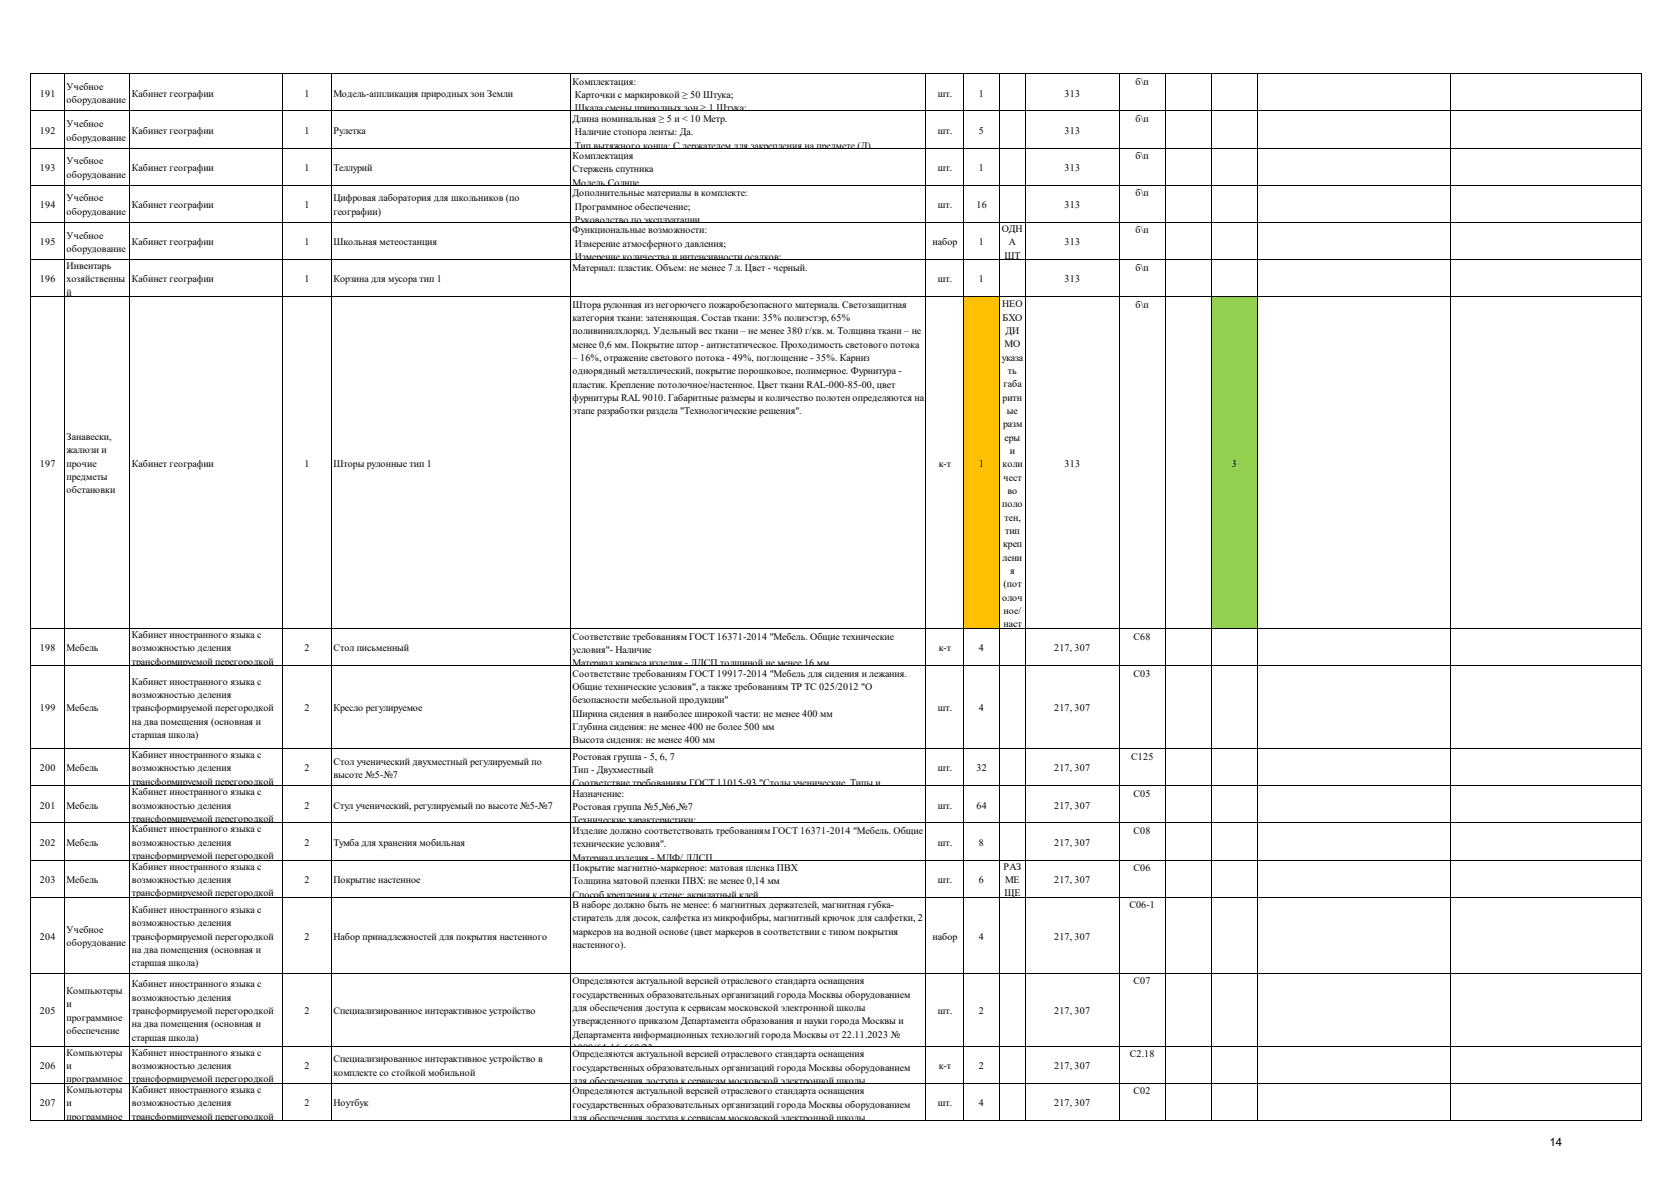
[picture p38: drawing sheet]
<svg xmlns="http://www.w3.org/2000/svg" width="297mm" height="210mm" viewBox="0 0 297 210" stroke-linecap="round" stroke-linejoin="round" font-family="sans-serif">
<defs><g id="words">
<text font-size="2" x="275.4" y="203.8">14</text>
<g font-size="1.8">
<text x="7.1" y="17.2">191</text>
<text x="11.8" y="16">Учебное</text>
<text x="23.4" y="17.2">Кабинет географии</text>
<text x="54.1" y="17.2">1</text>
<text x="59.3" y="17.2">Модель-аппликация природных зон Земли</text>
<text x="101.8" y="15.1">Комплектация:</text>
<text x="102.2" y="17.4">Карточки с маркировкой ≥ 50 Штука;</text>
<text x="166.7" y="17.2">шт.</text>
<text x="174" y="17.2">1</text>
<text x="189.2" y="17.2">313</text>
<text x="201.8" y="15.1">б\п</text>
<text x="7.1" y="23.8">192</text>
<text x="11.8" y="18.4">оборудование</text>
<text x="11.8" y="22.6">Учебное</text>
<text x="23.4" y="23.8">Кабинет географии</text>
<text x="54.1" y="23.8">1</text>
<text x="59.3" y="23.8">Рулетка</text>
<text x="101.8" y="21.7">Длина номинальная ≥ 5 и &lt; 10 Метр.</text>
<text x="102.2" y="19.8">Шкала смены природных зон ≥ 1 Штука;</text>
<text x="166.7" y="23.8">шт.</text>
<text x="174" y="23.8">5</text>
<text x="189.2" y="23.8">313</text>
<text x="201.8" y="21.7">б\п</text>
<text x="11.8" y="25">оборудование</text>
<text x="11.8" y="29.2">Учебное</text>
<text x="101.8" y="28.3">Комплектация</text>
<text x="102.2" y="24">Наличие стопора ленты: Да.</text>
<text x="102.2" y="26.4">Тип вытяжного конца: С держателем для закрепления на предмете (Д)</text>
<text x="201.8" y="28.3">б\п</text>
<text x="7.1" y="30.4">193</text>
<text x="11.8" y="31.6">оборудование</text>
<text x="11.8" y="35.8">Учебное</text>
<text x="23.4" y="30.4">Кабинет географии</text>
<text x="54.1" y="30.4">1</text>
<text x="59.3" y="35.8">Цифровая лаборатория для школьников (по</text>
<text x="59.3" y="30.4">Теллурий</text>
<text x="101.8" y="30.7">Стержень спутника</text>
<text x="101.8" y="33">Модель Солнце</text>
<text x="101.8" y="34.9">Дополнительные материалы в комплекте:</text>
<text x="166.7" y="30.4">шт.</text>
<text x="174" y="30.4">1</text>
<text x="189.2" y="30.4">313</text>
<text x="201.8" y="34.9">б\п</text>
<text x="7.1" y="37">194</text>
<text x="11.8" y="38.2">оборудование</text>
<text x="23.4" y="37">Кабинет географии</text>
<text x="54.1" y="37">1</text>
<text x="59.3" y="38.2">географии)</text>
<text x="101.8" y="41.5">Функциональные возможности:</text>
<text x="102.2" y="37.3">Программное обеспечение;</text>
<text x="102.2" y="39.6">Руководство по эксплуатации</text>
<text x="166.7" y="37">шт.</text>
<text x="173.6" y="37">16</text>
<text x="178" y="41.2">ОДН</text>
<text x="189.2" y="37">313</text>
<text x="201.8" y="41.5">б\п</text>
<text x="7.1" y="43.6">195</text>
<text x="11.8" y="47.8">Инвентарь</text>
<text x="11.8" y="42.4">Учебное</text>
<text x="11.8" y="44.8">оборудование</text>
<text x="23.4" y="43.6">Кабинет географии</text>
<text x="54.1" y="43.6">1</text>
<text x="59.3" y="43.6">Школьная метеостанция</text>
<text x="102.2" y="46.2">Измерение количества и интенсивности осадков;</text>
<text x="102.2" y="43.9">Измерение атмосферного давления;</text>
<text x="165.8" y="43.6">набор</text>
<text x="174" y="43.6">1</text>
<text x="178.6" y="46">ШТ</text>
<text x="179.3" y="43.6">А</text>
<text x="189.2" y="43.6">313</text>
<text x="7.1" y="50.2">196</text>
<text x="11.8" y="50.2">хозяйственны</text>
<text x="11.8" y="52.6">й</text>
<text x="23.4" y="50.2">Кабинет географии</text>
<text x="54.1" y="50.2">1</text>
<text x="59.3" y="50.2">Корзина для мусора тип 1</text>
<text x="101.8" y="48.1">Материал: пластик. Объем: не менее 7 л. Цвет - черный.</text>
<text x="166.7" y="50.2">шт.</text>
<text x="174" y="50.2">1</text>
<text x="189.2" y="50.2">313</text>
<text x="201.8" y="48.1">б\п</text>
<text x="101.8" y="59.4">поливинилхлорид. Удельный вес ткани – не менее 380 г/кв. м. Толщина ткани – не</text>
<text x="101.8" y="54.7">Штора рулонная из негорючего пожаробезопасного материала. Светозащитная</text>
<text x="101.8" y="57.1">категория ткани: затеняющая. Состав ткани: 35% полиэстэр, 65%</text>
<text x="178.1" y="54.6">НЕО</text>
<text x="178.2" y="57">БХО</text>
<text x="178.7" y="59.4">ДИ</text>
<text x="201.8" y="54.7">б\п</text>
<text x="101.8" y="61.8">менее 0,6 мм. Покрытие штор - антистатическое. Проходимость светового потока</text>
<text x="101.8" y="64.2">– 16%, отражение светового потока - 49%, поглощение - 35%. Карниз</text>
<text x="178" y="64.1">указа</text>
<text x="178.6" y="61.7">МО</text>
<text x="101.8" y="66.6">однорядный металлический, покрытие порошковое, полимерное. Фурнитура -</text>
<text x="101.8" y="68.9">пластик. Крепление потолочное/настенное. Цвет ткани RAL-000-85-00, цвет</text>
<text x="101.8" y="71.3">фурнитуры RAL 9010. Габаритные размеры и количество полотен определяются на</text>
<text x="178.2" y="71.2">ритн</text>
<text x="178.4" y="68.8">габа</text>
<text x="179.1" y="66.5">ть</text>
<text x="101.8" y="73.7">этапе разработки раздела &quot;Технологические решения&quot;.</text>
<text x="178.3" y="75.9">разм</text>
<text x="179" y="73.6">ые</text>
<text x="7.1" y="83">197</text>
<text x="11.8" y="78.2">Занавески,</text>
<text x="11.8" y="80.6">жалюзи и</text>
<text x="11.8" y="83">прочие</text>
<text x="23.4" y="83">Кабинет географии</text>
<text x="54.1" y="83">1</text>
<text x="59.3" y="83">Шторы рулонные тип 1</text>
<text x="166.9" y="83">к-т</text>
<text x="174" y="83">1</text>
<text x="178.2" y="83.1">коли</text>
<text x="178.6" y="78.3">еры</text>
<text x="179.5" y="80.7">и</text>
<text x="189.2" y="83">313</text>
<text x="218.9" y="83">3</text>
<text x="11.8" y="85.3">предметы</text>
<text x="11.8" y="87.7">обстановки</text>
<text x="178.4" y="85.4">чест</text>
<text x="179.1" y="87.8">во</text>
<text x="178.1" y="90.2">поло</text>
<text x="178.6" y="92.5">тен,</text>
<text x="178.6" y="94.9">тип</text>
<text x="178.2" y="99.7">лени</text>
<text x="178.3" y="97.3">креп</text>
<text x="178.1" y="106.8">олоч</text>
<text x="178.4" y="104.4">(пот</text>
<text x="179.6" y="102">я</text>
<text x="23.4" y="113.5">Кабинет иностранного языка с</text>
<text x="101.8" y="113.7">Соответствие требованиям ГОСТ 16371-2014 &quot;Мебель. Общие технические</text>
<text x="178.4" y="109.1">ное/</text>
<text x="178.4" y="111.5">наст</text>
<text x="201.5" y="113.7">С68</text>
<text x="7.1" y="115.8">198</text>
<text x="11.8" y="115.8">Мебель</text>
<text x="23.4" y="115.8">возможностью деления</text>
<text x="23.4" y="118.2">трансформируемой перегородкой</text>
<text x="54.1" y="115.8">2</text>
<text x="59.3" y="115.8">Стол письменный</text>
<text x="101.8" y="118.5">Материал каркаса изделия - ЛДСП толщиной не менее 16 мм</text>
<text x="101.8" y="116.1">условия&quot;- Наличие</text>
<text x="166.9" y="115.8">к-т</text>
<text x="174" y="115.8">4</text>
<text x="187.4" y="115.8">217, 307</text>
<text x="23.4" y="121.8">Кабинет иностранного языка с</text>
<text x="23.4" y="124.1">возможностью деления</text>
<text x="101.8" y="120.3">Cоответствие требованиям ГОСТ 19917-2014 &quot;Мебель для сидения и лежания.</text>
<text x="101.8" y="122.7">Общие технические условия&quot;, а также требованиям ТР ТС 025/2012 &quot;О</text>
<text x="101.8" y="125.1">безопасности мебельной продукции&quot;</text>
<text x="201.5" y="120.3">С03</text>
<text x="7.1" y="126.5">199</text>
<text x="11.8" y="126.5">Мебель</text>
<text x="23.4" y="126.5">трансформируемой перегородкой</text>
<text x="23.4" y="128.9">на два помещения (основная и</text>
<text x="23.4" y="131.2">старшая школа)</text>
<text x="54.1" y="126.5">2</text>
<text x="59.3" y="126.5">Кресло регулируемое</text>
<text x="101.8" y="127.4">Ширина сидения в наиболее широкой части: не менее 400 мм</text>
<text x="101.8" y="129.8">Глубина сидения: не менее 400 не более 500 мм</text>
<text x="166.7" y="126.5">шт.</text>
<text x="174" y="126.5">4</text>
<text x="187.4" y="126.5">217, 307</text>
<text x="7.1" y="137.2">200</text>
<text x="11.8" y="137.2">Мебель</text>
<text x="23.4" y="134.8">Кабинет иностранного языка с</text>
<text x="23.4" y="137.2">возможностью деления</text>
<text x="54.1" y="137.2">2</text>
<text x="59.3" y="136">Стол ученический двухместный регулируемый по</text>
<text x="101.8" y="132.2">Высота сидения: не менее 400 мм</text>
<text x="101.8" y="135">Ростовая группа - 5, 6, 7</text>
<text x="101.8" y="137.4">Тип - Двухместный</text>
<text x="166.7" y="137.2">шт.</text>
<text x="173.6" y="137.2">32</text>
<text x="187.4" y="137.2">217, 307</text>
<text x="201.1" y="135">С125</text>
<text x="7.1" y="143.8">201</text>
<text x="11.8" y="143.8">Мебель</text>
<text x="23.4" y="139.5">трансформируемой перегородкой</text>
<text x="23.4" y="141.4">Кабинет иностранного языка с</text>
<text x="23.4" y="143.8">возможностью деления</text>
<text x="54.1" y="143.8">2</text>
<text x="59.3" y="138.3">высоте №5-№7</text>
<text x="59.3" y="143.8">Стул ученический, регулируемый по высоте №5-№7</text>
<text x="101.8" y="139.8">Соответствие требованиям ГОСТ 11015-93 &quot;Столы ученические Типы и</text>
<text x="101.8" y="141.7">Назначение:</text>
<text x="166.7" y="143.8">шт.</text>
<text x="173.6" y="143.8">64</text>
<text x="187.4" y="143.8">217, 307</text>
<text x="201.5" y="141.7">С05</text>
<text x="23.4" y="146.1">трансформируемой перегородкой</text>
<text x="23.4" y="148">Кабинет иностранного языка с</text>
<text x="101.8" y="144">Ростовая группа №5,№6,№7</text>
<text x="101.8" y="146.4">Технические характеристики:</text>
<text x="101.8" y="148.3">Изделие должно соответствовать требованиям ГОСТ 16371-2014 &quot;Мебель. Общие</text>
<text x="201.5" y="148.3">С08</text>
<text x="7.1" y="150.4">202</text>
<text x="11.8" y="150.4">Мебель</text>
<text x="23.4" y="150.4">возможностью деления</text>
<text x="23.4" y="152.7">трансформируемой перегородкой</text>
<text x="23.4" y="154.6">Кабинет иностранного языка с</text>
<text x="54.1" y="150.4">2</text>
<text x="59.3" y="150.4">Тумба для хранения мобильная</text>
<text x="101.8" y="150.6">технические условия&quot;.</text>
<text x="101.8" y="153">Материал изделия - МДФ/ ЛДСП</text>
<text x="101.8" y="154.9">Покрытие магнитно-маркерное: матовая пленка ПВХ</text>
<text x="166.7" y="150.4">шт.</text>
<text x="174" y="150.4">8</text>
<text x="178.4" y="154.6">РАЗ</text>
<text x="187.4" y="150.4">217, 307</text>
<text x="201.5" y="154.9">С06</text>
<text x="7.1" y="157">203</text>
<text x="11.8" y="157">Мебель</text>
<text x="23.4" y="157">возможностью деления</text>
<text x="23.4" y="159.3">трансформируемой перегородкой</text>
<text x="54.1" y="157">2</text>
<text x="59.3" y="157">Покрытие настенное</text>
<text x="101.8" y="157.2">Толщина матовой пленки ПВХ: не менее 0,14 мм</text>
<text x="101.8" y="159.6">Способ крепления к стене: акрилатный клей</text>
<text x="101.8" y="161.5">В наборе должно быть не менее: 6 магнитных держателей, магнитная губка-</text>
<text x="166.7" y="157">шт.</text>
<text x="174" y="157">6</text>
<text x="178.6" y="159.3">ЩЕ</text>
<text x="178.6" y="157">МЕ</text>
<text x="187.4" y="157">217, 307</text>
<text x="200.7" y="161.5">С06-1</text>
<text x="7.1" y="167.1">204</text>
<text x="11.8" y="165.9">Учебное</text>
<text x="23.4" y="162.3">Кабинет иностранного языка с</text>
<text x="23.4" y="164.7">возможностью деления</text>
<text x="23.4" y="167.1">трансформируемой перегородкой</text>
<text x="54.1" y="167">2</text>
<text x="59.3" y="167">Набор принадлежностей для покрытия настенного</text>
<text x="101.8" y="166.2">маркеров на водной основе (цвет маркеров в соответствии с типом покрытия</text>
<text x="101.8" y="163.8">стиратель для досок, салфетка из микрофибры, магнитный крючок для салфетки, 2</text>
<text x="165.8" y="167.1">набор</text>
<text x="174" y="167.1">4</text>
<text x="187.4" y="167.1">217, 307</text>
<text x="11.8" y="168.2">оборудование</text>
<text x="23.4" y="169.4">на два помещения (основная и</text>
<text x="23.4" y="171.8">старшая школа)</text>
<text x="101.8" y="168.6">настенного).</text>
<text x="11.8" y="176.7">Компьютеры</text>
<text x="11.8" y="179.1">и</text>
<text x="23.4" y="175.5">Кабинет иностранного языка с</text>
<text x="23.4" y="177.9">возможностью деления</text>
<text x="101.8" y="175">Определяются актуальной версией отраслевого стандарта оснащения</text>
<text x="101.8" y="177.4">государственных образовательных организаций города Москвы оборудованием</text>
<text x="101.8" y="179.8">для обеспечения доступа к сервисам московской электронной школы</text>
<text x="201.5" y="175">С07</text>
<text x="7.1" y="180.3">205</text>
<text x="11.8" y="181.4">программное</text>
<text x="11.8" y="183.8">обеспечение</text>
<text x="23.4" y="180.3">трансформируемой перегородкой</text>
<text x="23.4" y="182.6">на два помещения (основная и</text>
<text x="23.4" y="185">старшая школа)</text>
<text x="54.1" y="180.3">2</text>
<text x="59.3" y="180.3">Специализированное интерактивное устройство</text>
<text x="101.8" y="182.1">утвержденного приказом Департамента образования и науки города Москвы и</text>
<text x="101.8" y="184.5">Департамента информационных технологий города Москвы от 22.11.2023 №</text>
<text x="166.7" y="180.3">шт.</text>
<text x="174" y="180.3">2</text>
<text x="187.4" y="180.3">217, 307</text>
<text x="7.1" y="190.1">206</text>
<text x="11.8" y="187.7">Компьютеры</text>
<text x="11.8" y="190.1">и</text>
<text x="23.4" y="187.7">Кабинет иностранного языка с</text>
<text x="23.4" y="190.1">возможностью деления</text>
<text x="54.1" y="190.1">2</text>
<text x="59.3" y="188.9">Специализированное интерактивное устройство в</text>
<text x="59.3" y="191.3">комплекте со стойкой мобильной</text>
<text x="101.8" y="186.9">1089/64 16 669/23</text>
<text x="101.8" y="188">Определяются актуальной версией отраслевого стандарта оснащения</text>
<text x="101.8" y="190.3">государственных образовательных организаций города Москвы оборудованием</text>
<text x="166.9" y="190.1">к-т</text>
<text x="174" y="190.1">2</text>
<text x="187.4" y="190.1">217, 307</text>
<text x="200.8" y="188">С2.18</text>
<text x="7.1" y="196.7">207</text>
<text x="11.8" y="192.5">программное</text>
<text x="11.8" y="194.3">Компьютеры</text>
<text x="11.8" y="196.7">и</text>
<text x="23.4" y="192.5">трансформируемой перегородкой</text>
<text x="23.4" y="194.3">Кабинет иностранного языка с</text>
<text x="23.4" y="196.7">возможностью деления</text>
<text x="54.1" y="196.7">2</text>
<text x="59.3" y="196.7">Ноутбук</text>
<text x="101.8" y="192.7">для обеспечения доступа к сервисам московской электронной школы</text>
<text x="101.8" y="194.6">Определяются актуальной версией отраслевого стандарта оснащения</text>
<text x="101.8" y="196.9">государственных образовательных организаций города Москвы оборудованием</text>
<text x="166.7" y="196.7">шт.</text>
<text x="174" y="196.7">4</text>
<text x="187.4" y="196.7">217, 307</text>
<text x="201.5" y="194.6">С02</text>
<text x="11.8" y="199.1">программное</text>
<text x="23.4" y="199.1">трансформируемой перегородкой</text>
<text x="101.8" y="199.3">для обеспечения доступа к сервисам московской электронной школы</text>
</g>
</g></defs>
<path d="M171.3 52.8h6.4v59h-6.4z" fill-rule="evenodd" fill="#ffc000"/>
<path d="M215.3 52.8h8.3v59h-8.3z" fill-rule="evenodd" fill="#92d050"/>
<g fill="none" stroke="#000" stroke-width=".18">
<path d="M5.5 13v186.3M5.6 13.1h286.2M5.6 19.7h286.2M11.4 13.2v186.1M23 13.2v186.1M50.3 13.2v186.1M58.8 13.2v186.1M101.3 13.2v186.1M164.6 13.2v186.1M171.3 13.2v186.1M177.6 13.2v186.1M182.2 13.2v186.1"/>
<path d="M199 13.2v186.1M207.1 13.2v186.1M215.3 13.2v186.1M223.5 13.2v186.1M257.8 13.2v186.1M291.8 13.2v186.1M5.6 26.3h286.2M5.6 32.9h286.2M5.6 39.5h286.2M5.6 46.1h286.2M5.6 52.8h286.2M5.6 111.8h286.2"/>
<path d="M5.6 118.4h286.2M5.6 133.1h286.2M5.6 139.7h286.2M5.6 146.3h286.2M5.6 152.9h286.2M5.6 159.5h286.2M5.6 173.1h286.2M5.6 186h286.2M5.6 192.6h286.2M5.6 199.2h286.2"/>
</g>
<use href="#words"/>
</svg>
